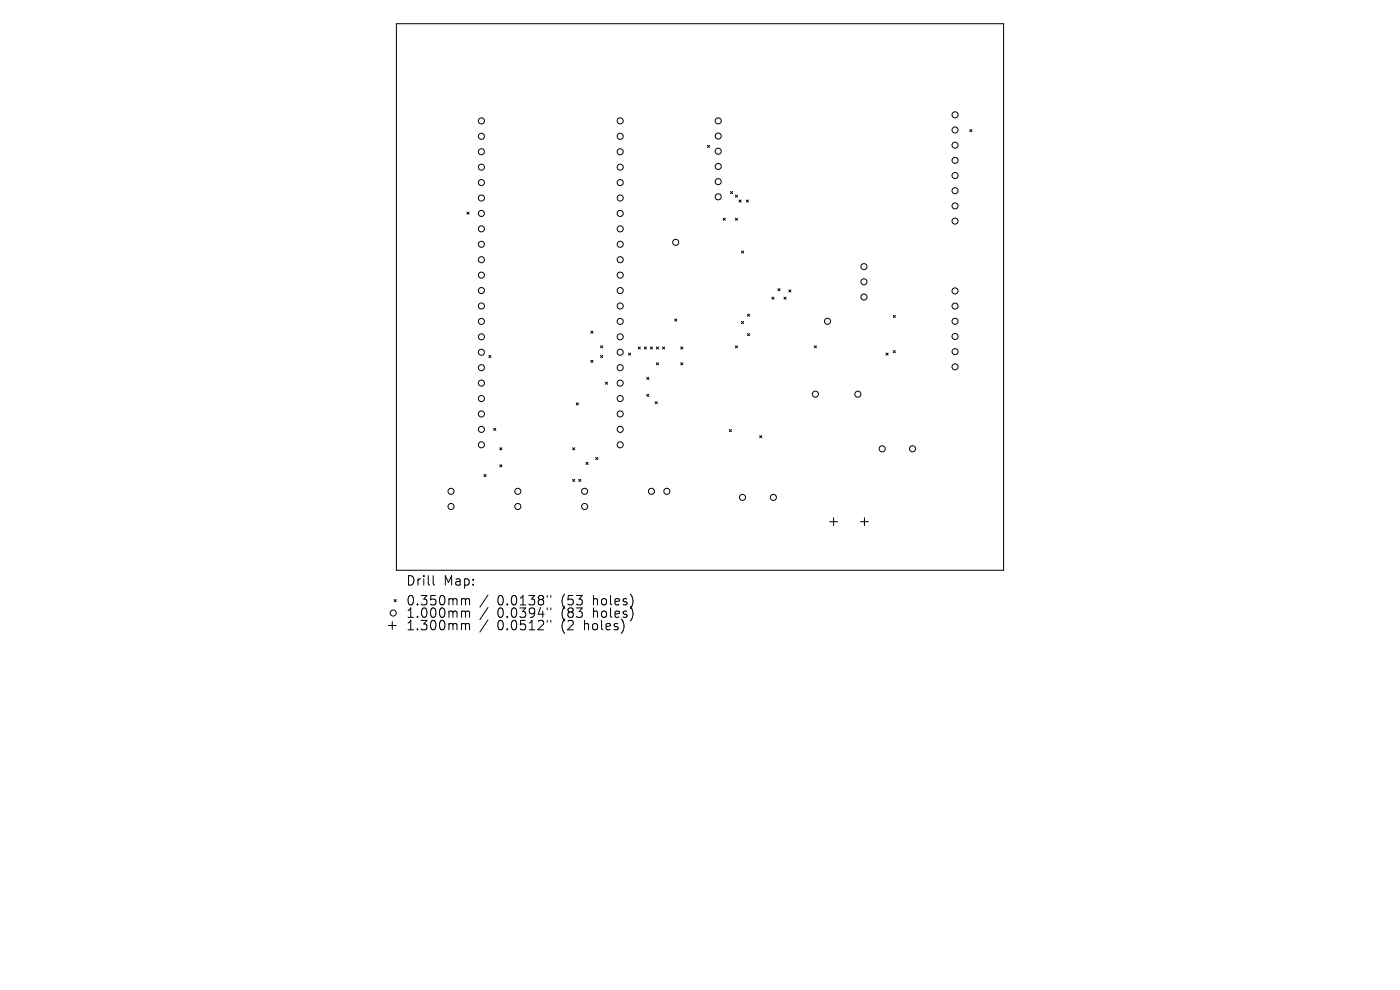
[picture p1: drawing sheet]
<svg xmlns="http://www.w3.org/2000/svg" width="297mm" height="210mm" viewBox="0 0 297 210" stroke-linecap="round" stroke-linejoin="round" font-family="sans-serif">
<defs><g id="words">
<g font-size="2.8">
<text x="86.1" y="124.5">Drill</text>
<text x="94.1" y="124.5">Map:</text>
<text x="86.1" y="128.7">0.350mm</text>
<text x="86.1" y="131.3">1.000mm</text>
<text x="105.5" y="128.7">0.0138&quot;</text>
<text x="105.5" y="131.3">0.0394&quot;</text>
<text x="119.2" y="128.7">(53</text>
<text x="119.2" y="131.3">(83</text>
<text x="126.1" y="128.7">holes)</text>
<text x="126.1" y="131.3">holes)</text>
<text x="86.1" y="134">1.300mm</text>
<text x="105.5" y="134">0.0512&quot;</text>
<text x="119.2" y="134">(2</text>
<text x="124.2" y="134">holes)</text>
</g>
</g></defs>
<g fill="none" stroke="#000" stroke-width=".21">
<path d="M84.1 5h128.8v116h-128.8zM150.1 30.8l.4 .5M150.5 30.8l-.4 .5M205.7 27.5l.5 .4M206.2 27.5l-.5 .4M99.1 45l.4 .5M99.5 45l-.4 .5M153.4 46.3l.5 .4M153.9 46.3l-.5 .4M155 40.6l.4 .5M155.4 40.6l-.4 .5M156 41.4l.5 .4"/>
<path d="M156 46.3l.5 .4M156.5 41.4l-.5 .4M156.5 46.3l-.5 .4M156.8 42.4l.4 .5M157.2 42.4l-.4 .5M157.3 53.2l.4 .5M157.7 53.2l-.4 .5M158.3 42.4l.5 .5M158.8 42.4l-.5 .5M103.7 75.4l.5 .5M104.2 75.4l-.5 .5M125.3 70.2l.5 .5"/>
<path d="M125.3 76.4l.5 .5M125.8 70.2l-.5 .5M125.8 76.4l-.5 .5M127.4 73.3l.5 .5M127.4 75.4l.5 .5M127.9 73.3l-.5 .5M127.9 75.4l-.5 .5M133.3 74.9l.5 .4M133.8 74.9l-.5 .4M135.4 73.6l.4 .4M135.8 73.6l-.4 .4M136.7 73.6l.4 .4"/>
<path d="M137.1 73.6l-.4 .4M138 73.6l.4 .4M138.4 73.6l-.4 .4M139.3 73.6l.4 .4M139.3 76.9l.4 .5M139.7 73.6l-.4 .4M139.7 76.9l-.4 .5M140.5 73.6l.5 .4M141 73.6l-.5 .4M143.1 67.7l.5 .4M143.6 67.7l-.5 .4M144.4 73.6l.5 .4"/>
<path d="M144.4 76.9l.5 .5M144.9 73.6l-.5 .4M144.9 76.9l-.5 .5M156 73.3l.5 .5M156.5 73.3l-.5 .5M157.3 68.2l.4 .4M157.7 68.2l-.4 .4M158.6 66.6l.4 .5M158.6 70.8l.4 .4M159 70.8l-.4 .4M159 66.6l-.4 .5M163.7 63l.5 .5"/>
<path d="M164.2 63l-.5 .5M165 61.2l.5 .5M165.5 61.2l-.5 .5M166.3 63l.5 .5M166.8 63l-.5 .5M167.3 61.5l.5 .4M167.8 61.5l-.5 .4M172.8 73.3l.4 .5M173.2 73.3l-.4 .5M188 74.9l.4 .4M188.4 74.9l-.4 .4M189.5 66.9l.4 .4"/>
<path d="M189.5 74.4l.4 .4M189.9 66.9l-.4 .4M189.9 74.4l-.4 .4M104.7 90.9l.5 .4M105.2 90.9l-.5 .4M106 95l.5 .4M106 98.6l.5 .4M106.5 95l-.5 .4M106.5 98.6l-.5 .4M121.5 95l.4 .4M121.9 95l-.4 .4M122.3 85.4l.4 .5"/>
<path d="M122.7 85.4l-.4 .5M124.3 98.1l.5 .4M124.8 98.1l-.5 .4M126.4 97l.4 .5M126.8 97l-.4 .5M128.4 81.1l.5 .4M128.9 81.1l-.5 .4M137.2 80l.4 .5M137.2 83.6l.4 .5M137.6 80l-.4 .5M137.6 83.6l-.4 .5M139 85.2l.5 .4"/>
<path d="M139.5 85.2l-.5 .4M154.7 91.1l.5 .5M155.2 91.1l-.5 .5M161.2 92.4l.4 .5M161.6 92.4l-.4 .5M102.7 100.7l.4 .4M103.1 100.7l-.4 .4M121.5 101.7l.4 .4M121.9 101.7l-.4 .4M122.8 101.7l.4 .4M123.2 101.7l-.4 .4M176 110.7h1.7"/>
<path d="M176.8 109.8v1.7M182.5 110.7h1.7M183.4 109.8v1.7M82.4 132.7h1.7M83.2 131.8v1.7M83.6 127.2l.5 .4M84.1 127.2l-.5 .4M91.9 122.1v1.7l.3 .3M98.2 127h.3l.3 .3M98.2 129.6h.3l.3 .3M98.2 132.3h.3l.3 .3M98.8 127.3l.2-.3 .5 .1 .1 1.2"/>
<path d="M98.8 127.3v1M98.8 129.9v1.1M98.8 132.6v1M98.8 129.9l.2-.3 .5 .1 .1 1.3M98.8 132.6l.2-.3 .5 .1 .1 1.2M103.5 126.2l-1.7 2.6M103.5 128.9l-1.7 2.5M103.5 131.5l-1.7 2.6M116.1 126.3v.4M116.1 129v.3M116.1 131.6v.4M116.9 126.3v.4"/>
<path d="M116.9 129v.3M116.9 131.6v.4"/>
<circle cx="102.1" cy="38.7" r=".64"/>
<circle cx="102.1" cy="25.6" r=".64"/>
<circle cx="102.1" cy="28.9" r=".64"/>
<circle cx="102.1" cy="32.2" r=".64"/>
<circle cx="102.1" cy="35.5" r=".64"/>
<circle cx="131.6" cy="38.7" r=".64"/>
<circle cx="131.6" cy="25.6" r=".64"/>
<circle cx="131.6" cy="28.9" r=".64"/>
<circle cx="131.6" cy="32.2" r=".64"/>
<circle cx="131.6" cy="35.5" r=".64"/>
<circle cx="152.4" cy="25.6" r=".64"/>
<circle cx="152.4" cy="38.5" r=".64"/>
<circle cx="152.4" cy="28.9" r=".64"/>
<circle cx="152.4" cy="35.3" r=".64"/>
<circle cx="152.4" cy="32.1" r=".64"/>
<circle cx="202.6" cy="30.8" r=".64"/>
<circle cx="202.6" cy="24.4" r=".64"/>
<circle cx="202.6" cy="27.6" r=".64"/>
<circle cx="202.6" cy="34" r=".64"/>
<circle cx="202.6" cy="37.2" r=".64"/>
<circle cx="102.1" cy="55.1" r=".64"/>
<circle cx="102.1" cy="45.3" r=".64"/>
<circle cx="102.1" cy="48.5" r=".64"/>
<circle cx="102.1" cy="58.4" r=".64"/>
<circle cx="102.1" cy="42" r=".64"/>
<circle cx="102.1" cy="51.8" r=".64"/>
<circle cx="131.6" cy="55.1" r=".64"/>
<circle cx="131.6" cy="45.3" r=".64"/>
<circle cx="131.6" cy="48.5" r=".64"/>
<circle cx="131.6" cy="58.4" r=".64"/>
<circle cx="131.6" cy="42" r=".64"/>
<circle cx="131.6" cy="51.8" r=".64"/>
<circle cx="143.3" cy="51.4" r=".64"/>
<circle cx="152.4" cy="41.7" r=".64"/>
<circle cx="183.3" cy="59.8" r=".64"/>
<circle cx="183.3" cy="56.6" r=".64"/>
<circle cx="202.6" cy="40.5" r=".64"/>
<circle cx="202.6" cy="43.7" r=".64"/>
<circle cx="202.6" cy="46.9" r=".64"/>
<circle cx="102.1" cy="68.2" r=".64"/>
<circle cx="102.1" cy="71.5" r=".64"/>
<circle cx="102.1" cy="61.6" r=".64"/>
<circle cx="102.1" cy="64.9" r=".64"/>
<circle cx="102.1" cy="74.7" r=".64"/>
<circle cx="102.1" cy="78" r=".64"/>
<circle cx="131.6" cy="68.2" r=".64"/>
<circle cx="131.6" cy="71.5" r=".64"/>
<circle cx="131.6" cy="61.6" r=".64"/>
<circle cx="131.6" cy="74.7" r=".64"/>
<circle cx="131.6" cy="64.9" r=".64"/>
<circle cx="131.6" cy="78" r=".64"/>
<circle cx="175.6" cy="68.2" r=".64"/>
<circle cx="183.3" cy="63" r=".64"/>
<circle cx="202.6" cy="64.9" r=".64"/>
<circle cx="202.6" cy="68.2" r=".64"/>
<circle cx="202.6" cy="77.8" r=".64"/>
<circle cx="202.6" cy="74.6" r=".64"/>
<circle cx="202.6" cy="61.7" r=".64"/>
<circle cx="202.6" cy="71.4" r=".64"/>
<circle cx="102.1" cy="84.5" r=".64"/>
<circle cx="102.1" cy="81.3" r=".64"/>
<circle cx="102.1" cy="91.1" r=".64"/>
<circle cx="102.1" cy="94.4" r=".64"/>
<circle cx="102.1" cy="87.8" r=".64"/>
<circle cx="131.6" cy="84.5" r=".64"/>
<circle cx="131.6" cy="91.1" r=".64"/>
<circle cx="131.6" cy="81.3" r=".64"/>
<circle cx="131.6" cy="94.4" r=".64"/>
<circle cx="131.6" cy="87.8" r=".64"/>
<circle cx="173" cy="83.6" r=".64"/>
<circle cx="182" cy="83.6" r=".64"/>
<circle cx="187.1" cy="95.2" r=".64"/>
<circle cx="193.6" cy="95.2" r=".64"/>
<circle cx="95.7" cy="104.2" r=".64"/>
<circle cx="95.7" cy="107.4" r=".64"/>
<circle cx="109.9" cy="104.2" r=".64"/>
<circle cx="109.9" cy="107.4" r=".64"/>
<circle cx="124" cy="104.2" r=".64"/>
<circle cx="124" cy="107.4" r=".64"/>
<circle cx="138.2" cy="104.2" r=".64"/>
<circle cx="141.5" cy="104.2" r=".64"/>
<circle cx="157.5" cy="105.5" r=".64"/>
<circle cx="164.1" cy="105.5" r=".64"/>
<circle cx="83.4" cy="130" r=".64"/>
</g>
<use href="#words"/>
</svg>
